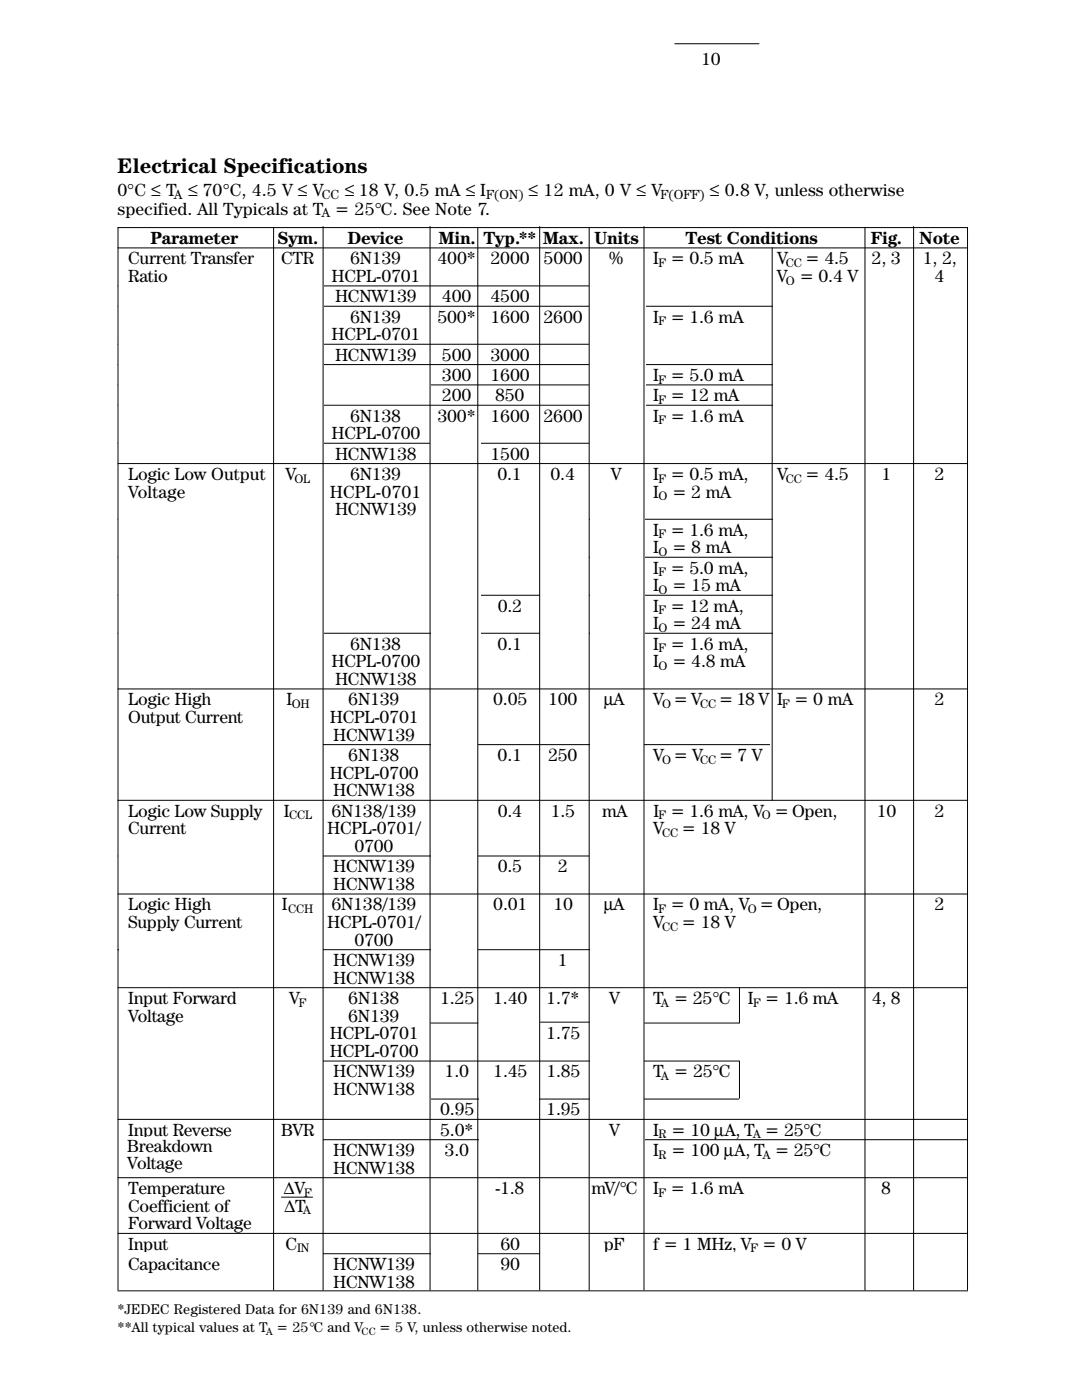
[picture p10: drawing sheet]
<svg xmlns="http://www.w3.org/2000/svg" width="216mm" height="279mm" viewBox="0 0 216 279" stroke-linecap="round" stroke-linejoin="round" font-family="sans-serif">
<defs><g id="words">
<text font-size="4.2" x="23.5" y="34.6">Electrical Specifications</text>
<g font-size="3.5">
<text x="139.9" y="12.9">10</text>
<text x="23.5" y="39.2">0°C ≤ T ≤ 70°C, 4.5 V ≤ V</text>
<text x="68.8" y="39.2">≤ 18 V, 0.5 mA ≤ I</text>
<text x="105.5" y="39.2">≤ 12 mA, 0 V ≤ V</text>
<text x="141.6" y="39.2">≤ 0.8 V, unless otherwise</text>
<text x="23.5" y="42.9">specified. All Typicals at T = 25°C. See Note 7.</text>
<text x="25.6" y="52.7">Current Transfer</text>
<text x="30" y="48.7">Parameter</text>
<text x="55.4" y="48.7">Sym.</text>
<text x="56.1" y="52.7">CTR</text>
<text x="69.3" y="48.7">Device</text>
<text x="69.9" y="52.7">6N139</text>
<text x="87.3" y="52.7">400*</text>
<text x="87.5" y="48.7">Min. Typ.** Max. Units</text>
<text x="97.9" y="52.7">2000</text>
<text x="108.5" y="52.7">5000</text>
<text x="121.5" y="52.7">%</text>
<text x="130.3" y="52.7">I = 0.5 mA</text>
<text x="136.8" y="48.7">Test Conditions</text>
<text x="155" y="52.7">V</text>
<text x="160.7" y="52.7">= 4.5</text>
<text x="173.7" y="48.7">Fig.</text>
<text x="173.9" y="52.7">2, 3</text>
<text x="183.4" y="48.7">Note</text>
<text x="184.1" y="52.7">1, 2,</text>
<text x="25.6" y="56.3">Ratio</text>
<text x="66.1" y="56.3">HCPL-0701</text>
<text x="155" y="56.3">V = 0.4 V</text>
<text x="186.4" y="56.3">4</text>
<text x="66.9" y="60.3">HCNW139</text>
<text x="69.8" y="64.4">6N139</text>
<text x="87.3" y="64.4">500*</text>
<text x="88.2" y="60.3">400</text>
<text x="97.9" y="64.4">1600</text>
<text x="97.9" y="60.3">4500</text>
<text x="108.5" y="64.4">2600</text>
<text x="130.3" y="64.4">I = 1.6 mA</text>
<text x="66.1" y="67.9">HCPL-0701</text>
<text x="66.9" y="72">HCNW139</text>
<text x="88.2" y="72">500</text>
<text x="97.9" y="72">3000</text>
<text x="88.2" y="76">300</text>
<text x="97.9" y="76">1600</text>
<text x="130.3" y="76">I = 5.0 mA</text>
<text x="88.2" y="80.1">200</text>
<text x="98.8" y="80.1">850</text>
<text x="130.3" y="80.1">I = 12 mA</text>
<text x="66.1" y="87.7">HCPL-0700</text>
<text x="69.8" y="84.1">6N138</text>
<text x="87.3" y="84.1">300*</text>
<text x="97.9" y="84.1">1600</text>
<text x="108.5" y="84.1">2600</text>
<text x="130.3" y="84.1">I = 1.6 mA</text>
<text x="25.6" y="95.8">Logic Low Output</text>
<text x="57" y="95.8">V</text>
<text x="66.9" y="91.7">HCNW138</text>
<text x="69.8" y="95.8">6N139</text>
<text x="97.9" y="91.7">1500</text>
<text x="99.3" y="95.8">0.1</text>
<text x="109.9" y="95.8">0.4</text>
<text x="121.9" y="95.8">V</text>
<text x="130.3" y="95.8">I = 0.5 mA,</text>
<text x="155" y="95.8">V</text>
<text x="160.7" y="95.8">= 4.5</text>
<text x="175.9" y="95.8">1</text>
<text x="186.4" y="95.8">2</text>
<text x="25.6" y="99.3">Voltage</text>
<text x="65.8" y="99.3">HCPL-0701</text>
<text x="130.3" y="99.3">I</text>
<text x="134.1" y="99.3">= 2 mA</text>
<text x="66.9" y="102.8">HCNW139</text>
<text x="130.4" y="106.9">I = 1.6 mA,</text>
<text x="130.4" y="110.4">I</text>
<text x="134.1" y="110.4">= 8 mA</text>
<text x="130.4" y="114.5">I = 5.0 mA,</text>
<text x="130.4" y="118">I</text>
<text x="134.1" y="118">= 15 mA</text>
<text x="99.3" y="122.1">0.2</text>
<text x="130.4" y="122.1">I = 12 mA,</text>
<text x="130.4" y="125.6">I</text>
<text x="134.1" y="125.6">= 24 mA</text>
<text x="69.8" y="129.6">6N138</text>
<text x="99.3" y="129.6">0.1</text>
<text x="130.4" y="129.6">I = 1.6 mA,</text>
<text x="66.1" y="133.2">HCPL-0700</text>
<text x="66.9" y="136.7">HCNW138</text>
<text x="130.3" y="133.2">I</text>
<text x="134.1" y="133.2">= 4.8 mA</text>
<text x="25.6" y="140.8">Logic High</text>
<text x="57.1" y="140.8">I</text>
<text x="69.5" y="140.8">6N139</text>
<text x="98.4" y="140.8">0.05</text>
<text x="109.4" y="140.8">100</text>
<text x="120.5" y="140.8">µA</text>
<text x="130.4" y="140.8">V = V</text>
<text x="143.4" y="140.8">= 18 V I = 0 mA</text>
<text x="186.4" y="140.8">2</text>
<text x="25.6" y="144.3">Output Current</text>
<text x="65.8" y="144.3">HCPL-0701</text>
<text x="66.5" y="147.8">HCNW139</text>
<text x="65.8" y="155.4">HCPL-0700</text>
<text x="69.5" y="151.9">6N138</text>
<text x="99.3" y="151.9">0.1</text>
<text x="109.4" y="151.9">250</text>
<text x="130.3" y="151.9">V = V</text>
<text x="143.4" y="151.9">= 7 V</text>
<text x="66.5" y="158.9">HCNW138</text>
<text x="25.6" y="163">Logic Low Supply</text>
<text x="25.6" y="166.5">Current</text>
<text x="56.6" y="163">I</text>
<text x="65.3" y="166.5">HCPL-0701/</text>
<text x="66.1" y="163">6N138/139</text>
<text x="99.3" y="163">0.4</text>
<text x="109.9" y="163">1.5</text>
<text x="120.1" y="163">mA</text>
<text x="130.3" y="166.5">V</text>
<text x="130.4" y="163">I = 1.6 mA, V = Open,</text>
<text x="136" y="166.5">= 18 V</text>
<text x="175" y="163">10</text>
<text x="186.4" y="163">2</text>
<text x="70.7" y="170">0700</text>
<text x="66.5" y="174.1">HCNW139</text>
<text x="66.5" y="177.6">HCNW138</text>
<text x="99.3" y="174.1">0.5</text>
<text x="111.3" y="174.1">2</text>
<text x="25.6" y="181.7">Logic High</text>
<text x="25.6" y="185.2">Supply Current</text>
<text x="56.3" y="181.7">I</text>
<text x="65.3" y="185.2">HCPL-0701/</text>
<text x="66.1" y="181.7">6N138/139</text>
<text x="98.4" y="181.7">0.01</text>
<text x="110.4" y="181.7">10</text>
<text x="120.5" y="181.7">µA</text>
<text x="130.3" y="185.2">V</text>
<text x="130.4" y="181.7">I = 0 mA, V = Open,</text>
<text x="136" y="185.2">= 18 V</text>
<text x="186.4" y="181.7">2</text>
<text x="70.7" y="188.7">0700</text>
<text x="66.5" y="192.8">HCNW139</text>
<text x="66.5" y="196.3">HCNW138</text>
<text x="111.3" y="192.8">1</text>
<text x="25.6" y="200.4">Input Forward</text>
<text x="25.6" y="203.9">Voltage</text>
<text x="57.7" y="200.4">V</text>
<text x="69.5" y="203.9">6N139</text>
<text x="69.5" y="200.4">6N138</text>
<text x="87.8" y="200.4">1.25</text>
<text x="98.4" y="200.4">1.40</text>
<text x="109" y="200.4">1.7*</text>
<text x="121.5" y="200.4">V</text>
<text x="130.4" y="200.4">T = 25°C</text>
<text x="149.2" y="200.4">I = 1.6 mA</text>
<text x="173.9" y="200.4">4, 8</text>
<text x="65.8" y="207.4">HCPL-0701</text>
<text x="109" y="207.4">1.75</text>
<text x="65.8" y="211">HCPL-0700</text>
<text x="66.5" y="215">HCNW139</text>
<text x="88.7" y="215">1.0</text>
<text x="98.4" y="215">1.45</text>
<text x="109" y="215">1.85</text>
<text x="130.4" y="215">T = 25°C</text>
<text x="66.5" y="218.5">HCNW138</text>
<text x="25.6" y="226.7">Input Reverse</text>
<text x="56.1" y="226.7">BVR</text>
<text x="87.8" y="222.6">0.95</text>
<text x="87.8" y="226.7">5.0*</text>
<text x="109" y="222.6">1.95</text>
<text x="121.5" y="226.7">V</text>
<text x="130.4" y="226.7">I = 10 µA, T = 25°C</text>
<text x="25.4" y="229.8">Breakdown</text>
<text x="25.4" y="233.4">Voltage</text>
<text x="66.5" y="230.7">HCNW139</text>
<text x="88.7" y="230.7">3.0</text>
<text x="130.4" y="230.7">I = 100 µA, T = 25°C</text>
<text x="25.6" y="238.3">Temperature</text>
<text x="56.6" y="238.3">∆V</text>
<text x="66.5" y="234.2">HCNW138</text>
<text x="98.8" y="238.3">-1.8</text>
<text x="118" y="238.3">mV/°C</text>
<text x="130.4" y="238.3">I = 1.6 mA</text>
<text x="175.9" y="238.3">8</text>
<text x="25.6" y="241.8">Coefficient of</text>
<text x="25.6" y="245.4">Forward Voltage</text>
<text x="56.8" y="241.8">∆T</text>
<text x="25.6" y="249.4">Input</text>
<text x="57" y="249.4">C</text>
<text x="99.8" y="249.4">60</text>
<text x="120.5" y="249.4">pF</text>
<text x="130.3" y="249.4">f = 1 MHz, V = 0 V</text>
<text x="25.6" y="253.5">Capacitance</text>
<text x="66.5" y="257">HCNW138</text>
<text x="66.5" y="253.5">HCNW139</text>
<text x="99.8" y="253.5">90</text>
</g>
<g font-size="2.8">
<text x="23.5" y="262.3">*JEDEC Registered Data for 6N139 and 6N138.</text>
<text x="23.5" y="265.8">**All typical values at T = 25°C and V</text>
<text x="75.7" y="265.8">= 5 V, unless otherwise noted.</text>
</g>
<g font-size="2.6">
<text x="34.7" y="39.7">A</text>
<text x="64.2" y="39.7">CC</text>
<text x="97" y="39.7">F(ON)</text>
<text x="131.8" y="39.7">F(OFF)</text>
<text x="64.2" y="43.4">A</text>
</g>
<g font-size="2.5">
<text x="131.4" y="53.3">F</text>
<text x="156.8" y="53.3">CC</text>
<text x="156.8" y="56.8">O</text>
<text x="131.4" y="64.9">F</text>
<text x="131.4" y="76.6">F</text>
<text x="131.4" y="80.6">F</text>
<text x="131.4" y="84.7">F</text>
<text x="58.7" y="96.3">OL</text>
<text x="131.4" y="96.3">F</text>
<text x="131.4" y="99.8">O</text>
<text x="156.8" y="96.3">CC</text>
<text x="131.4" y="107.4">F</text>
<text x="131.4" y="110.9">O</text>
<text x="131.4" y="115">F</text>
<text x="131.4" y="118.5">O</text>
<text x="131.4" y="122.6">F</text>
<text x="131.4" y="126.1">O</text>
<text x="131.4" y="130.2">F</text>
<text x="131.4" y="133.7">O</text>
<text x="58.2" y="141.3">OH</text>
<text x="132.1" y="141.3">O</text>
<text x="139.7" y="141.3">CC</text>
<text x="156.1" y="141.3">F</text>
<text x="132.1" y="152.4">O</text>
<text x="139.7" y="152.4">CC</text>
<text x="57.7" y="163.5">CCL</text>
<text x="131.4" y="163.5">F</text>
<text x="132.1" y="167">CC</text>
<text x="152" y="163.5">O</text>
<text x="57.5" y="182.2">CCH</text>
<text x="131.4" y="182.2">F</text>
<text x="132.1" y="185.7">CC</text>
<text x="149.2" y="182.2">O</text>
<text x="59.6" y="200.9">F</text>
<text x="131.9" y="200.9">A</text>
<text x="150.3" y="200.9">F</text>
<text x="131.9" y="215.5">A</text>
<text x="131.4" y="227.2">R</text>
<text x="150.3" y="227.2">A</text>
<text x="131.4" y="231.2">R</text>
<text x="152.2" y="231.2">A</text>
<text x="60.7" y="238.8">F</text>
<text x="131.4" y="238.8">F</text>
<text x="60.5" y="242.4">A</text>
<text x="59.3" y="249.9">IN</text>
<text x="149.8" y="249.9">F</text>
</g>
<g font-size="2.1">
<text x="53.1" y="266.3">A</text>
<text x="72.1" y="266.3">CC</text>
</g>
</g></defs>
<g fill="none" stroke="#000" stroke-width=".2">
<path d="M134.6 8.7h16.9M23.5 45.4h169.6M23.5 49.5h169.6M23.5 57.1h169.6M23.5 61.1h169.6M23.5 68.7h169.6M23.5 72.8h169.6M23.5 76.8h169.6M23.5 80.9h169.6M23.5 88.5h169.6M23.5 92.5h169.6M23.5 103.6h169.6"/>
<path d="M23.5 111.2h169.6M23.5 118.8h169.6M23.5 126.4h169.6M23.5 137.5h169.6M23.5 148.6h169.6M23.5 159.7h169.6M23.5 170.8h169.6M23.5 178.4h169.6M23.5 189.5h169.6M23.5 197.1h169.6M23.5 211.8h169.6M23.5 219.3h169.6"/>
<path d="M23.5 223.4h169.6M23.5 227.5h169.6M23.5 235h169.6M23.5 246.2h169.6M23.5 250.2h169.6M23.5 257.6h169.6"/>
</g>
<g fill="#fff">
<path d="M117.5 55.8h11.3v33.9h-11.3z"/>
<path d="M23.6 56.7h41v33.9h-41z"/>
<path d="M64.7 73.6h21.2v5.2h-21.2z"/>
<path d="M128.9 53.4h25.3v6.2h-25.3z"/>
<path d="M128.8 68.5h25.4v1.9h-25.4z"/>
<path d="M128.8 87.6h25.4v2.4h-25.4z"/>
<path d="M154.3 56.9h39.4v34.1h-39.4z"/>
<path d="M86.1 87.6h9.9v2.9h-9.9z"/>
<path d="M23.6 100.9h41v29.7h-41z"/>
<path d="M117.7 102.4h10.9v30.2h-10.9z"/>
<path d="M64.7 103h21.2v19.2h-21.2z"/>
<path d="M86.1 101.4h9.9v35.7h-9.9z"/>
<path d="M95.8 102.1h21.7v10.6h-21.7z"/>
<path d="M107.8 117.2h9.7v13.7h-9.7z"/>
<path d="M154.3 99.9h28.1v35.5h-28.1z"/>
<path d="M172.8 99.7h20.9v31.4h-20.9z"/>
<path d="M182.4 130h11.1v4.1h-11.1z"/>
<path d="M85.8 87.8h9.6v2.3h-9.6z"/>
<path d="M23.6 168.3h40.8v6.4h-40.8z"/>
<path d="M23.2 209.3h41.2v12h-41.2z"/>
<path d="M86.1 147.2h9.3v6h-9.3z"/>
<path d="M147.6 207.7h45.5v14.7h-45.5z"/>
<path d="M23 147.3h41.4v3.6h-41.4z"/>
<path d="M117.8 147.6h10.8v4.2h-10.8z"/>
<path d="M153.8 145.7h39.2v12.4h-39.2z"/>
<path d="M23.8 187.2h40.6v4.3h-40.6z"/>
</g>
<path d="M147.5 197v7.3M85.9 204.2h9.5M107.8 204h9.9M128.6 204.2h18.9" fill="none" stroke="#000" stroke-width=".2"/>
<g fill="#fff">
<path d="M64.3 218.8h21.6v2.2h-21.6z"/>
<path d="M95.7 217.6h11.9v2.9h-11.9z"/>
<path d="M147.5 218.8h45.4v1.8h-45.4z"/>
</g>
<path d="M147.5 211.7v7.6" fill="none" stroke="#000" stroke-width=".2"/>
<g fill="#fff">
<path d="M23.1 226.9h41.3v1.3h-41.3z"/>
<path d="M86.1 249.4h9.3v3h-9.3z"/>
<path d="M107.8 249.9h85.2v2.6h-85.2z"/>
<path d="M95.6 227h33v3.3h-33z"/>
<path d="M117.8 210.5h10.8v10.3h-10.8z"/>
<path d="M147.4 207.3h45.6v2.6h-45.6z"/>
<path d="M22.9 249.8h41.5v1h-41.5z"/>
<path d="M86.1 169.9h9.3v3.3h-9.3z"/>
<path d="M117.7 170h75.3v2.2h-75.3z"/>
<path d="M117.8 188.2h75.2v2.4h-75.2z"/>
<path d="M86.1 187.1h9.3v4.2h-9.3z"/>
</g>
<g fill="none" stroke="#000" stroke-width=".2">
<path d="M23.5 45.3v212.2M54.6 45.3v212.2M64.5 45.2v212.3M85.8 45.2v212.3M95.3 45.3v212.2M107.7 45.2v212.3M117.6 45.3v212.2M128.5 45.2v212.3M154.1 49.4v110.4M172.6 45.3v212.2M182.3 45.2v212.3M193.1 45.3v212.2"/>
<path d="M56.1 238.9h6.3"/>
</g>
<use href="#words"/>
</svg>
